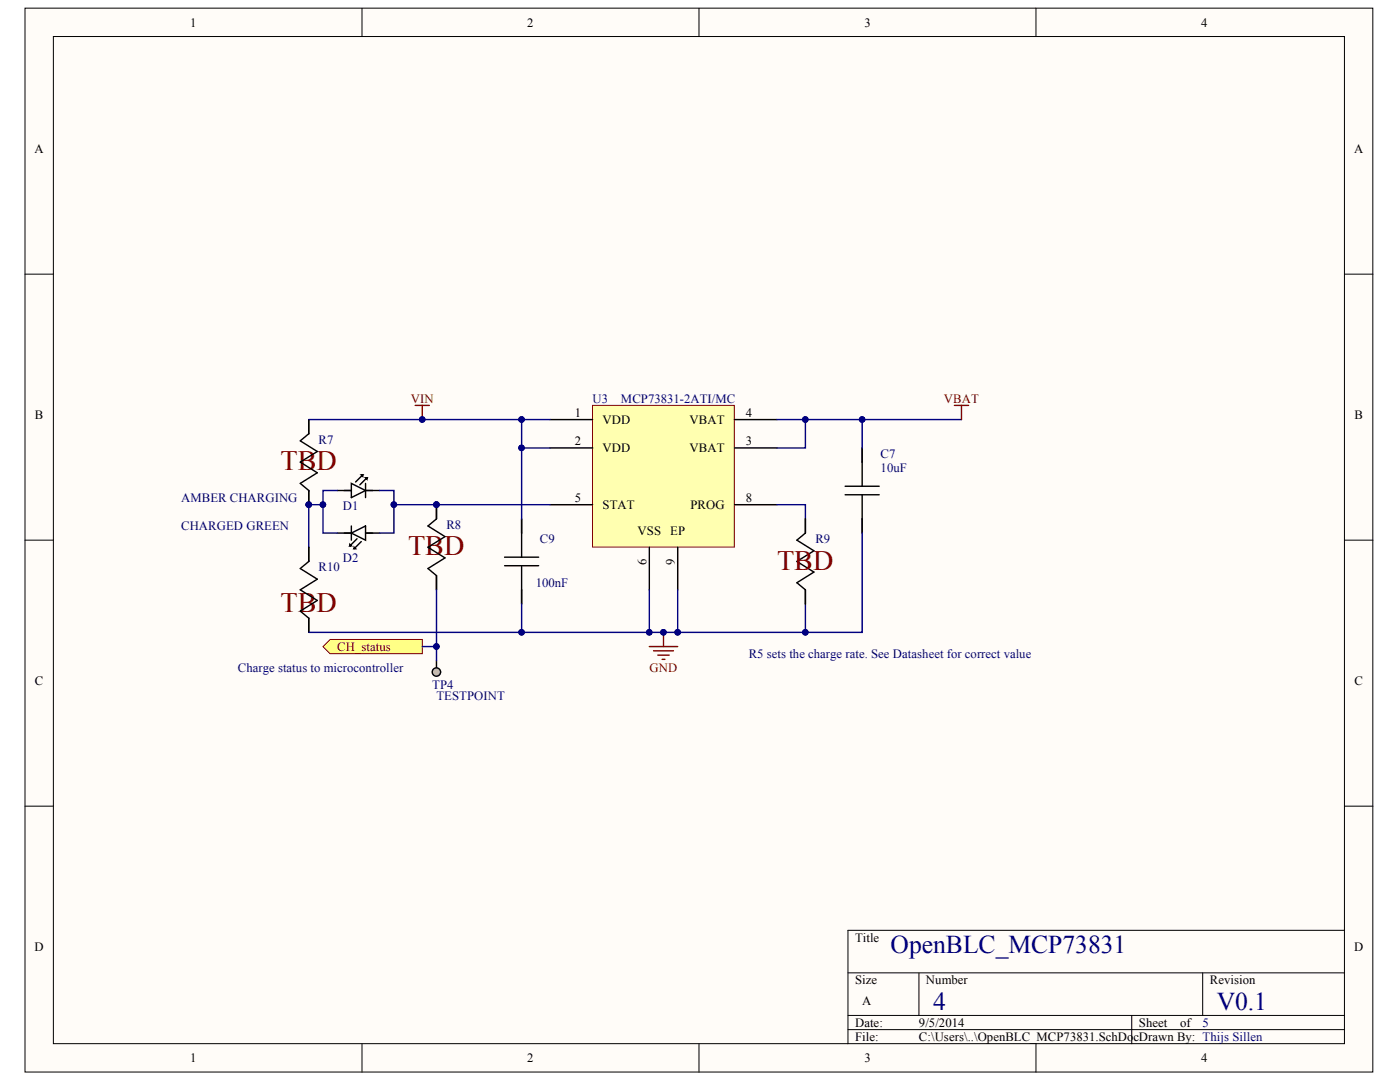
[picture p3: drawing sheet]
<svg xmlns="http://www.w3.org/2000/svg" width="279mm" height="216mm" viewBox="0 0 279 216" stroke-linecap="round" stroke-linejoin="round" font-family="sans-serif">
<defs><g id="words">
<g font-size="5.6" fill="#800000">
<text x="56" y="93.8">TBD</text>
<text x="81.4" y="110.8">TBD</text>
<text x="155.1" y="113.7">TBD</text>
<text x="56" y="122.1">TBD</text>
</g>
<g font-size="5.1" fill="#000080">
<text x="177.7" y="190.2">OpenBLC_MCP73831</text>
<text x="186.2" y="201.5">4</text>
<text x="242.8" y="201.5">V0.1</text>
</g>
<g font-size="2.5">
<text x="38" y="5.3">1</text>
<text x="105.2" y="5.3">2</text>
<text x="172.5" y="5.3">3</text>
<text x="239.7" y="5.3">4</text>
<text x="6.9" y="30.4">A</text>
<text x="270.2" y="30.4">A</text>
<text x="7" y="83.5">B</text>
<text x="114.7" y="83.2">1</text>
<text x="148.8" y="83.2">4</text>
<text x="270.3" y="83.5">B</text>
<text x="114.7" y="88.8">2</text>
<text x="120.2" y="84.6">VDD</text>
<text x="137.6" y="84.6">VBAT</text>
<text x="148.8" y="88.8">3</text>
<text x="120.2" y="90.2">VDD</text>
<text x="137.6" y="90.2">VBAT</text>
<text x="114.7" y="100.2">5</text>
<text x="120.2" y="101.6">STAT</text>
<text x="137.8" y="101.6">PROG</text>
<text x="148.8" y="100.2">8</text>
<text x="127.3" y="106.7">VSS</text>
<text x="133.8" y="106.7">EP</text>
<text x="129" y="112.7" transform="rotate(-90 129 112.7)">6</text>
<text x="134.7" y="112.7" transform="rotate(-90 134.7 112.7)">9</text>
<text x="7" y="136.6">C</text>
<text x="270.3" y="136.6">C</text>
<text x="6.9" y="189.7">D</text>
<text x="170.6" y="187.9">Title</text>
<text x="270.2" y="189.7">D</text>
<text x="170.6" y="196.4">Size</text>
<text x="184.8" y="196.4">Number</text>
<text x="241.5" y="196.4">Revision</text>
<text x="172.1" y="200.6">A</text>
<text x="170.6" y="204.9">Date:</text>
<text x="170.6" y="207.7">File:</text>
<text x="183.4" y="204.9">9/5/2014</text>
<text x="183.4" y="207.7">C:\Users\..\OpenBLC_MCP73831.SchDocDrawn By: Thijs Sillen</text>
<text x="227.3" y="204.9">Sheet</text>
<text x="235.5" y="204.9">of</text>
<text x="38" y="212">1</text>
<text x="105.2" y="212">2</text>
<text x="172.5" y="212">3</text>
<text x="239.7" y="212">4</text>
</g>
<g font-size="2.5" fill="#800000">
<text x="82" y="80.3">VIN</text>
<text x="188.4" y="80.3">VBAT</text>
<text x="67.3" y="129.9">CH_status</text>
<text x="129.6" y="134.1">GND</text>
</g>
<g font-size="2.5" fill="#000080">
<text x="118.3" y="80.3">U3</text>
<text x="123.9" y="80.3">MCP73831-2ATI/MC</text>
<text x="63.6" y="88.5">R7</text>
<text x="175.8" y="94.2">10uF</text>
<text x="175.8" y="91.4">C7</text>
<text x="36.1" y="100.2">AMBER CHARGING</text>
<text x="68.4" y="101.9">D1</text>
<text x="36.1" y="105.8">CHARGED GREEN</text>
<text x="89.1" y="105.5">R8</text>
<text x="68.4" y="112">D2</text>
<text x="107.8" y="108.4">C9</text>
<text x="162.7" y="108.4">R9</text>
<text x="63.6" y="114">R10</text>
<text x="106.9" y="117.2">100nF</text>
<text x="149.4" y="131.3">R5 sets the charge rate. See Datasheet for correct value</text>
<text x="47.5" y="134.1">Charge status to microcontroller</text>
<text x="86.2" y="137.5">TP4</text>
<text x="87.1" y="139.8">TESTPOINT</text>
<text x="240" y="204.9">5</text>
</g>
</g></defs>
<g fill="#fffcf8" stroke="#000" stroke-width=".2">
<path d="M5 1.6h269v212.3h-269z"/>
<path d="M10.7 7.3h257.6v201h-257.6z"/>
</g>
<g fill="none" stroke="#000" stroke-width=".2">
<path d="M72.2 1.6v5.7M139.5 1.6v5.7M206.8 1.6v5.7M5 54.7h5.7M268.3 54.7h5.7M5 107.8h5.7M268.3 107.8h5.7M5 160.9h5.7M268.3 160.9h5.7M169.2 194.1h99.1M183.4 194.1v8.5M240 194.1v8.5"/>
<path d="M268.3 185.6h-99.1v22.7M72.2 208.3v5.6M139.5 208.3v5.6M169.2 202.6h99.1M169.2 205.4h99.1M206.8 208.3v5.6M225.9 202.6v5.7"/>
</g>
<path d="M118.3 80.9h28.2v28.3h-28.2z" fill="#ffffb0" stroke="#800000" stroke-width=".2"/>
<g fill="none" stroke="#000" stroke-width=".28">
<path d="M109.8 83.7h8.5M109.8 89.4h8.5M146.6 83.7h8.5M146.6 89.4h8.5M168.7 97h6.8M168.7 98.7h6.8M172.1 89.4v7.6M172.1 98.7v7.7M109.8 100.7h8.5M129.6 109.2v8.5M135.2 109.2v8.5M146.6 100.7h8.5"/>
<path d="M87.1 131.8v2.9"/>
</g>
<path d="M82.9 80.9h2.8M84.3 80.9v2.8M190.5 80.9h2.8M191.9 80.9v2.8M129.6 129h5.6M130.4 129.9h4M131.3 130.7h2.3M132.1 131.6h.6M132.4 126.2v2.8" fill="none" stroke="#800000" stroke-width=".28"/>
<g fill="#000080" stroke="#000080" stroke-width=".2">
<circle cx="84.3" cy="83.7" r=".55"/>
<circle cx="104.1" cy="89.4" r=".55"/>
<circle cx="104.1" cy="83.7" r=".55"/>
<circle cx="132.4" cy="126.2" r=".55"/>
<circle cx="135.2" cy="126.2" r=".55"/>
<circle cx="129.6" cy="126.2" r=".55"/>
<circle cx="160.7" cy="126.2" r=".55"/>
<circle cx="160.7" cy="83.7" r=".55"/>
<circle cx="172" cy="83.7" r=".55"/>
</g>
<path d="M104.1 83.7v5.7h5.7M155.1 83.7h17v5.7M160.7 83.7v5.7h-5.6M172.1 83.7h19.8M129.6 117.7v8.5M135.2 117.7v8.5M155.1 100.7h5.6v2.8M160.7 120.5v5.7" fill="none" stroke="#000080" stroke-width=".28"/>
<circle cx="87.1" cy="134.1" r=".84" fill="#c0c0c0" stroke="#000" stroke-width=".28"/>
<path d="M61.6 83.7h48.2M67.3 97.9h-2.8v8.5h2.8M75.8 97.9h2.8v8.5h-2.8M104.1 89.4v14.1M64.5 100.7h-2.9v8.5M78.6 100.7h31.2M87.1 117.7v14.1M172.1 106.4v19.8h-110.5M104.1 120.5v5.7" fill="none" stroke="#000080" stroke-width=".28"/>
<g fill="#000080" stroke="#000080" stroke-width=".2">
<circle cx="87.1" cy="100.7" r=".55"/>
<circle cx="78.6" cy="100.7" r=".55"/>
<circle cx="61.6" cy="100.7" r=".55"/>
<circle cx="64.4" cy="100.7" r=".55"/>
<circle cx="104.1" cy="126.2" r=".55"/>
<circle cx="104.1" cy="89.4" r=".55"/>
<circle cx="129.6" cy="126.2" r=".55"/>
<circle cx="132.4" cy="126.2" r=".55"/>
<circle cx="135.2" cy="126.2" r=".55"/>
<circle cx="160.7" cy="126.2" r=".55"/>
<circle cx="84.3" cy="83.7" r=".55"/>
<circle cx="104.1" cy="83.7" r=".55"/>
<circle cx="87.1" cy="129" r=".55"/>
</g>
<g fill="none" stroke="#000" stroke-width=".28">
<path d="M61.6 83.7v2.9l-1.7 1.4 3.4 2.1-3.4 2.1 3.4 2.1-3.4 2.2 1.7 1.4v2.8M67.3 97.9h2.8M70.1 96.5l2.9 1.4-2.9 1.4zM72.4 94.8v.2l-.3-.2h.3l-1.4 1.4M73 97.9h2.8M73 96.5v2.8M73.2 95.3v.3l-.2-.3h.2l-1.4 1.4M61.6 109.2v2.8l-1.7 1.4 3.4 2.2-3.4 2.1 3.4 2.1-3.4 2.1 1.7 1.5v2.8M67.3 106.4h2.8M70.1 106.4l2.9-1.4v2.8zM70.1 105v2.8M71.3 107.5l-1.5 1.4h.3l-.3-.3v.3"/>
<path d="M72.1 108.1l-1.4 1.4h.3l-.3-.3v.3M73 106.4h2.8M87.1 100.7v2.8l-1.7 1.5 3.4 2.1-3.4 2.1 3.4 2.1-3.4 2.1 1.7 1.5v2.8M100.7 111.2h6.8M100.7 112.9h6.8M104.1 103.5v7.7M104.1 112.9v7.6M160.7 103.5v2.9l-1.7 1.4 3.4 2.1-3.4 2.1 3.4 2.2-3.4 2.1 1.7 1.4v2.8"/>
</g>
<path d="M64.5 129l1.4-1.4h18.4v2.8h-18.4z" fill-rule="evenodd" fill="#ffff80" stroke="#800000" stroke-width=".2"/>
<path d="M84.3 129h2.8" fill="none" stroke="#000080" stroke-width=".28"/>
<circle cx="87.1" cy="129" r=".55" fill="#000080" stroke="#000080" stroke-width=".2"/>
<use href="#words"/>
</svg>
